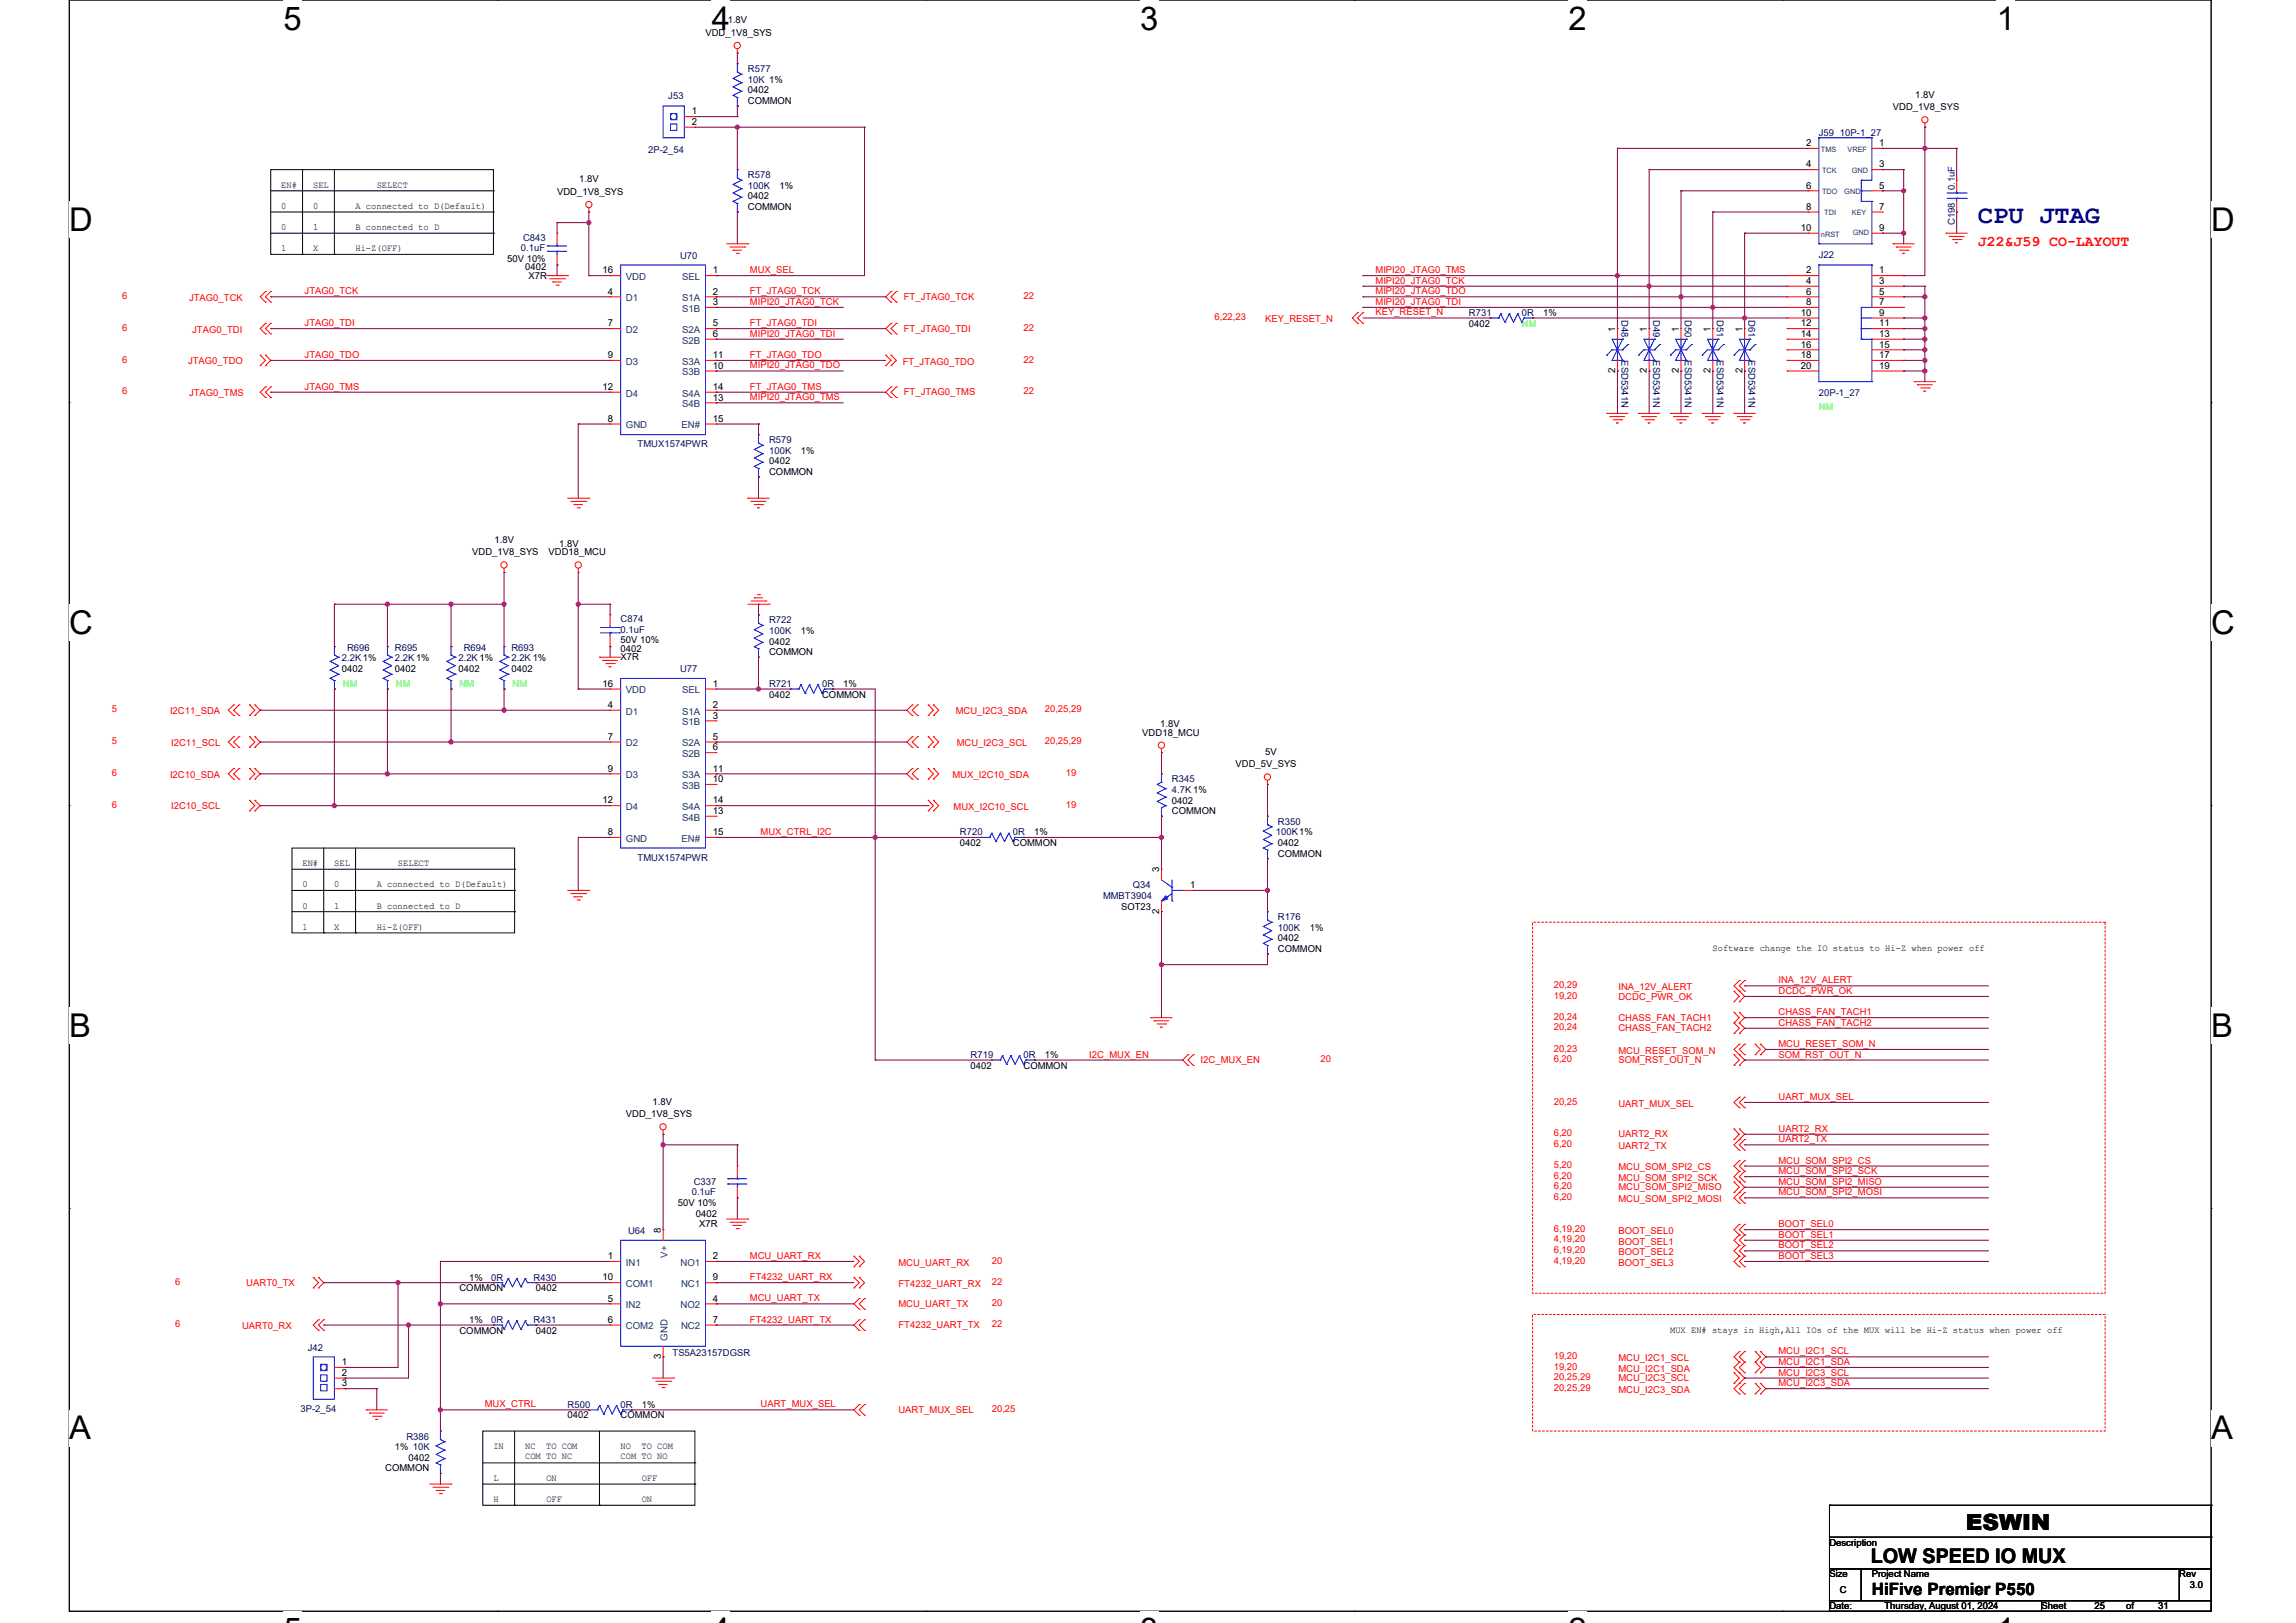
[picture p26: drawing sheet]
<svg xmlns="http://www.w3.org/2000/svg" width="297mm" height="210mm" viewBox="0 0 297 210" stroke-linecap="round" stroke-linejoin="round" font-family="sans-serif">
<defs><g id="words">
<g font-size="4.2">
<text x="36.7" y="3.8">5</text>
<text x="92.1" y="3.8">4</text>
<text x="147.5" y="3.8">3</text>
<text x="202.9" y="3.8">2</text>
<text x="258.3" y="3.8">1</text>
<text x="9" y="29.9">D</text>
<text x="286" y="29.9">D</text>
<text x="9" y="82">C</text>
<text x="286" y="82">C</text>
<text x="9" y="134.1">B</text>
<text x="286" y="134.1">B</text>
<text x="9" y="186.2">A</text>
<text x="286" y="186.2">A</text>
</g>
<text font-size="3.3" fill="#000080" x="255.9" y="28.8">CPU JTAG</text>
<text font-size="2.9" x="254.3" y="197.9">ESWIN</text>
<text font-size="2.6" x="242" y="202.3">LOW SPEED IO MUX</text>
<text font-size="2.2" x="242.1" y="206.4">HiFive Premier P550</text>
<text font-size="1.9" fill="#f00" x="255.9" y="31.8">J22&amp;J59 CO-LAYOUT</text>
<g font-size="1.2">
<text x="91.3" y="4.7">VDD_1V8_SYS</text>
<text x="94.1" y="3">1.8V</text>
<text x="89.5" y="14.8">1</text>
<text x="89.5" y="16.2">2</text>
<text x="96.7" y="12.1">0402</text>
<text x="96.7" y="13.4">COMMON</text>
<text x="244.9" y="14.3">VDD_1V8_SYS</text>
<text x="247.7" y="12.6">1.8V</text>
<text x="74.9" y="23.6">1.8V</text>
<text x="233.6" y="18.9">2</text>
<text x="233.6" y="21.7">4</text>
<text x="243.1" y="18.9">1</text>
<text x="243.1" y="21.7">3</text>
<text x="36.4" y="24.3">EN#</text>
<text x="36.4" y="29.8">0</text>
<text x="36.4" y="27">0</text>
<text x="40.5" y="29.8">1</text>
<text x="40.5" y="24.3">SEL</text>
<text x="40.5" y="27">0</text>
<text x="46" y="27">A connected to D(Default)</text>
<text x="46" y="29.8">B connected to D</text>
<text x="48.7" y="24.3">SELECT</text>
<text x="72.1" y="25.2">VDD_1V8_SYS</text>
<text x="96.7" y="25.8">0402</text>
<text x="96.7" y="27.2">COMMON</text>
<text x="100.9" y="24.4">1%</text>
<text x="232.9" y="29.9">10</text>
<text x="233.6" y="24.4">6</text>
<text x="233.6" y="27.1">8</text>
<text x="243.1" y="24.4">5</text>
<text x="243.1" y="27.1">7</text>
<text x="243.1" y="29.9">9</text>
<text x="36.4" y="32.5">1</text>
<text x="40.5" y="32.5">X</text>
<text x="46" y="32.5">Hi-Z(OFF)</text>
<text x="65.6" y="33.9">50V 10%</text>
<text x="67.9" y="35">0402</text>
<text x="77.9" y="35.4">16</text>
<text x="92.2" y="35.4">1</text>
<text x="233.6" y="35.4">2</text>
<text x="243.1" y="35.4">1</text>
<text x="68.4" y="36.1">X7R</text>
<text x="78.6" y="38.1">4</text>
<text x="92.2" y="38.1">2</text>
<text x="92.2" y="39.5">3</text>
<text x="199.6" y="40.9">1%</text>
<text x="232.9" y="40.9">10</text>
<text x="233.6" y="36.7">4</text>
<text x="233.6" y="38.1">6</text>
<text x="233.6" y="39.5">8</text>
<text x="243.1" y="36.7">3</text>
<text x="243.1" y="38.1">5</text>
<text x="243.1" y="39.5">7</text>
<text x="243.1" y="40.9">9</text>
<text x="78.6" y="42.2">7</text>
<text x="78.6" y="46.3">9</text>
<text x="92.2" y="42.2">5</text>
<text x="92.2" y="43.6">6</text>
<text x="92.2" y="47.7">10</text>
<text x="92.2" y="46.3">11</text>
<text x="190" y="42.2">0402</text>
<text x="208.9" y="42.9" transform="rotate(-90 208.9 42.9)">1</text>
<text x="213" y="42.9" transform="rotate(-90 213 42.9)">1</text>
<text x="217.2" y="42.9" transform="rotate(-90 217.2 42.9)">1</text>
<text x="221.3" y="42.9" transform="rotate(-90 221.3 42.9)">1</text>
<text x="225.4" y="42.9" transform="rotate(-90 225.4 42.9)">1</text>
<text x="232.9" y="42.2">12</text>
<text x="232.9" y="43.6">14</text>
<text x="232.9" y="45">16</text>
<text x="232.9" y="46.3">18</text>
<text x="232.9" y="47.7">20</text>
<text x="243.1" y="42.2">11</text>
<text x="243.1" y="43.6">13</text>
<text x="243.1" y="45">15</text>
<text x="243.1" y="46.3">17</text>
<text x="243.1" y="47.7">19</text>
<text x="77.9" y="50.5">12</text>
<text x="92.2" y="51.8">13</text>
<text x="92.2" y="50.5">14</text>
<text x="208.9" y="48.3" transform="rotate(-90 208.9 48.3)">2</text>
<text x="213" y="48.3" transform="rotate(-90 213 48.3)">2</text>
<text x="217.2" y="48.3" transform="rotate(-90 217.2 48.3)">2</text>
<text x="221.3" y="48.3" transform="rotate(-90 221.3 48.3)">2</text>
<text x="225.4" y="48.3" transform="rotate(-90 225.4 48.3)">2</text>
<text x="78.6" y="54.6">8</text>
<text x="92.2" y="54.6">15</text>
<text x="103.6" y="58.7">1%</text>
<text x="99.5" y="60.1">0402</text>
<text x="99.5" y="61.4">COMMON</text>
<text x="61.1" y="71.9">VDD_1V8_SYS</text>
<text x="64" y="70.2">1.8V</text>
<text x="71" y="71.9">VDD18_MCU</text>
<text x="72.3" y="70.8">1.8V</text>
<text x="80.3" y="83.3">50V 10%</text>
<text x="99.5" y="83.4">0402</text>
<text x="103.6" y="82">1%</text>
<text x="44.2" y="87">0402</text>
<text x="51.1" y="87">0402</text>
<text x="59.3" y="87">0402</text>
<text x="66.2" y="87">0402</text>
<text x="77.9" y="88.9">16</text>
<text x="80.3" y="84.4">0402</text>
<text x="80.3" y="85.4">X7R</text>
<text x="92.2" y="88.9">1</text>
<text x="99.5" y="84.8">COMMON</text>
<text x="109.1" y="88.9">1%</text>
<text x="78.6" y="91.6">4</text>
<text x="78.6" y="95.7">7</text>
<text x="92.2" y="91.6">2</text>
<text x="92.2" y="93">3</text>
<text x="92.2" y="95.7">5</text>
<text x="99.5" y="90.3">0402</text>
<text x="106.3" y="90.3">COMMON</text>
<text x="147.8" y="95.2">VDD18_MCU</text>
<text x="150.1" y="94.1">1.8V</text>
<text x="78.6" y="99.8">9</text>
<text x="92.2" y="97.1">6</text>
<text x="92.2" y="101.2">10</text>
<text x="92.2" y="99.8">11</text>
<text x="159.8" y="99.3">VDD_5V_SYS</text>
<text x="163.7" y="97.7">5V</text>
<text x="77.9" y="104">12</text>
<text x="92.2" y="105.3">13</text>
<text x="92.2" y="104">14</text>
<text x="151.6" y="104">0402</text>
<text x="151.6" y="105.3">COMMON</text>
<text x="39.1" y="112.1">EN#</text>
<text x="43.2" y="112.1">SEL</text>
<text x="51.5" y="112.1">SELECT</text>
<text x="78.6" y="108.1">8</text>
<text x="92.2" y="108.1">15</text>
<text x="124.2" y="109.5">0402</text>
<text x="131" y="109.5">COMMON</text>
<text x="133.8" y="108.1">1%</text>
<text x="150" y="112.9" transform="rotate(-90 150 112.9)">3</text>
<text x="165.3" y="109.5">0402</text>
<text x="165.3" y="110.8">COMMON</text>
<text x="39.1" y="117.6">0</text>
<text x="39.1" y="114.8">0</text>
<text x="43.2" y="114.8">0</text>
<text x="43.2" y="117.6">1</text>
<text x="48.7" y="114.8">A connected to D(Default)</text>
<text x="48.7" y="117.6">B connected to D</text>
<text x="145" y="117.7">SOT23</text>
<text x="150" y="118.3" transform="rotate(-90 150 118.3)">2</text>
<text x="153.9" y="114.9">1</text>
<text x="39.1" y="120.3">1</text>
<text x="43.2" y="120.3">X</text>
<text x="48.7" y="120.3">Hi-Z(OFF)</text>
<text x="165.3" y="121.8">0402</text>
<text x="165.3" y="123.2">COMMON</text>
<text x="169.4" y="120.4">1%</text>
<text x="221.5" y="123">Software change the IO status to Hi-Z when power off</text>
<text x="135.1" y="136.9">1%</text>
<text x="84.4" y="142.9">1.8V</text>
<text x="125.5" y="138.3">0402</text>
<text x="132.4" y="138.3">COMMON</text>
<text x="81" y="144.6">VDD_1V8_SYS</text>
<text x="85.5" y="159.5" transform="rotate(-90 85.5 159.5)">8</text>
<text x="87.7" y="156.1">50V 10%</text>
<text x="90" y="157.5">0402</text>
<text x="90.4" y="158.7">X7R</text>
<text x="59.4" y="167.1">COMMON</text>
<text x="60.7" y="165.7">1%</text>
<text x="69.3" y="167.1">0402</text>
<text x="77.9" y="165.7">10</text>
<text x="78.6" y="162.9">1</text>
<text x="92.2" y="162.9">2</text>
<text x="92.2" y="165.7">9</text>
<text x="59.4" y="172.6">COMMON</text>
<text x="60.7" y="171.2">1%</text>
<text x="69.3" y="172.6">0402</text>
<text x="78.6" y="168.4">5</text>
<text x="78.6" y="171.2">6</text>
<text x="92.2" y="168.4">4</text>
<text x="92.2" y="171.2">7</text>
<text x="216" y="172.4">MUX EN# stays in High,All IOs of the MUX will be Hi-Z status when power off</text>
<text x="44.2" y="176.6">1</text>
<text x="44.2" y="178">2</text>
<text x="44.2" y="179.4">3</text>
<text x="85.5" y="175.9" transform="rotate(-90 85.5 175.9)">3</text>
<text x="73.4" y="183.5">0402</text>
<text x="80.3" y="183.5">COMMON</text>
<text x="83" y="182.1">1%</text>
<text x="49.8" y="190.4">COMMON</text>
<text x="51.1" y="187.6">1% 10K</text>
<text x="52.8" y="189">0402</text>
<text x="63.8" y="187.5">IN</text>
<text x="63.8" y="191.6">L</text>
<text x="67.9" y="187.5">NC</text>
<text x="67.9" y="188.7">COM TO NC</text>
<text x="70.6" y="187.5">TO COM</text>
<text x="70.7" y="191.6">ON</text>
<text x="80.3" y="187.5">NO</text>
<text x="80.3" y="188.7">COM TO NO</text>
<text x="83" y="187.5">TO COM</text>
<text x="83" y="191.6">OFF</text>
<text x="63.8" y="194.4">H</text>
<text x="70.7" y="194.4">OFF</text>
<text x="83" y="194.4">ON</text>
<text x="236.6" y="200">Description</text>
<text x="236.6" y="204.1">Size</text>
<text x="236.6" y="208.2">Date:</text>
<text x="238" y="206.2">C</text>
<text x="242.1" y="204.1">Project Name</text>
<text x="243.8" y="208.2">Thursday, August 01, 2024</text>
<text x="264.1" y="208.2">Sheet</text>
<text x="270.9" y="208.2">25</text>
<text x="275" y="208.2">of</text>
<text x="279.2" y="208.2">31</text>
<text x="281.9" y="204.1">Rev</text>
<text x="283.3" y="205.5">3.0</text>
</g>
<g font-size="1.2" fill="#000080">
<text x="96.7" y="9.3">R577</text>
<text x="96.7" y="10.7">10K 1%</text>
<text x="86.5" y="12.8">J53</text>
<text x="235.3" y="17.6">J59</text>
<text x="238" y="17.6">10P-1_27</text>
<text x="83.8" y="19.8">2P-2_54</text>
<text x="96.7" y="23.1">R578</text>
<text x="96.7" y="24.4">100K</text>
<text x="252.9" y="29.1" transform="rotate(-90 252.9 29.1)">C198</text>
<text x="252.9" y="24.6" transform="rotate(-90 252.9 24.6)">0.1uF</text>
<text x="67.4" y="32.5">0.1uF</text>
<text x="67.7" y="31.1">C843</text>
<text x="88" y="33.5">U70</text>
<text x="235.3" y="33.3">J22</text>
<text x="190" y="40.9">R731</text>
<text x="196.9" y="40.9">0R</text>
<text x="209.7" y="41.4" transform="rotate(90 209.7 41.4)">D48</text>
<text x="213.8" y="41.4" transform="rotate(90 213.8 41.4)">D49</text>
<text x="218" y="41.4" transform="rotate(90 218 41.4)">D50</text>
<text x="222.1" y="41.4" transform="rotate(90 222.1 41.4)">D51</text>
<text x="226.2" y="41.4" transform="rotate(90 226.2 41.4)">D61</text>
<text x="209.7" y="46.6" transform="rotate(90 209.7 46.6)">ESD5341N</text>
<text x="213.8" y="46.6" transform="rotate(90 213.8 46.6)">ESD5341N</text>
<text x="218" y="46.6" transform="rotate(90 218 46.6)">ESD5341N</text>
<text x="222.1" y="46.6" transform="rotate(90 222.1 46.6)">ESD5341N</text>
<text x="226.2" y="46.6" transform="rotate(90 226.2 46.6)">ESD5341N</text>
<text x="235.3" y="51.3">20P-1_27</text>
<text x="82.5" y="57.9">TMUX1574PWR</text>
<text x="99.5" y="57.3">R579</text>
<text x="99.5" y="58.7">100K</text>
<text x="80.3" y="80.5">C874</text>
<text x="80.3" y="81.9">0.1uF</text>
<text x="99.5" y="80.7">R722</text>
<text x="99.5" y="82">100K</text>
<text x="44.2" y="85.6">2.2K 1%</text>
<text x="44.9" y="84.2">R696</text>
<text x="51.1" y="84.2">R695</text>
<text x="51.1" y="85.6">2.2K 1%</text>
<text x="59.3" y="85.6">2.2K 1%</text>
<text x="60" y="84.2">R694</text>
<text x="66.2" y="84.2">R693</text>
<text x="66.2" y="85.6">2.2K 1%</text>
<text x="88" y="87">U77</text>
<text x="99.5" y="88.9">R721</text>
<text x="106.3" y="88.9">0R</text>
<text x="151.6" y="101.2">R345</text>
<text x="151.6" y="102.6">4.7K 1%</text>
<text x="165.3" y="106.7">R350</text>
<text x="82.5" y="111.4">TMUX1574PWR</text>
<text x="124.2" y="108.1">R720</text>
<text x="131" y="108.1">0R</text>
<text x="165" y="108.1">100K1%</text>
<text x="142.7" y="116.3">MMBT3904</text>
<text x="146.5" y="114.9">Q34</text>
<text x="165.3" y="119.1">R176</text>
<text x="165.3" y="120.4">100K</text>
<text x="125.5" y="136.9">R719</text>
<text x="132.4" y="136.9">0R</text>
<text x="89.5" y="154.6">0.1uF</text>
<text x="89.7" y="153.4">C337</text>
<text x="81.2" y="159.7">U64</text>
<text x="63.5" y="165.7">0R</text>
<text x="69" y="165.7">R430</text>
<text x="63.5" y="171.2">0R</text>
<text x="69" y="171.2">R431</text>
<text x="39.8" y="174.7">J42</text>
<text x="87" y="175.4">TS5A23157DGSR</text>
<text x="38.9" y="182.7">3P-2_54</text>
<text x="73.4" y="182.1">R500</text>
<text x="80.3" y="182.1">0R</text>
<text x="52.6" y="186.3">R386</text>
</g>
<g font-size="1.2" fill="#f00">
<text x="97" y="35.3">MUX_SEL</text>
<text x="177.9" y="35.3">MIPI20_JTAG0_TMS</text>
<text x="15.8" y="38.7">6</text>
<text x="24.5" y="39">JTAG0_TCK</text>
<text x="39.4" y="38.1">JTAG0_TCK</text>
<text x="97" y="38.1">FT_JTAG0_TCK</text>
<text x="97" y="39.4">MIPI20_JTAG0_TCK</text>
<text x="116.9" y="38.8">FT_JTAG0_TCK</text>
<text x="132.4" y="38.7">22</text>
<text x="157.1" y="41.4">6,22,23</text>
<text x="163.7" y="41.7">KEY_RESET_N</text>
<text x="177.9" y="36.7">MIPI20_JTAG0_TCK</text>
<text x="177.9" y="38.1">MIPI20_JTAG0_TDO</text>
<text x="177.9" y="39.4">MIPI20_JTAG0_TDI</text>
<text x="177.9" y="40.8">KEY_RESET_N</text>
<text x="15.8" y="42.8">6</text>
<text x="15.8" y="46.9">6</text>
<text x="24.3" y="47.1">JTAG0_TDO</text>
<text x="24.9" y="43.1">JTAG0_TDI</text>
<text x="39.4" y="42.2">JTAG0_TDI</text>
<text x="39.4" y="46.3">JTAG0_TDO</text>
<text x="97" y="42.2">FT_JTAG0_TDI</text>
<text x="97" y="43.6">MIPI20_JTAG0_TDI</text>
<text x="97" y="46.3">FT_JTAG0_TDO</text>
<text x="97" y="47.7">MIPI20_JTAG0_TDO</text>
<text x="116.8" y="47.2">FT_JTAG0_TDO</text>
<text x="116.9" y="42.9">FT_JTAG0_TDI</text>
<text x="132.4" y="42.8">22</text>
<text x="132.4" y="46.9">22</text>
<text x="15.8" y="51">6</text>
<text x="24.5" y="51.3">JTAG0_TMS</text>
<text x="39.4" y="50.4">JTAG0_TMS</text>
<text x="97" y="50.4">FT_JTAG0_TMS</text>
<text x="97" y="51.8">MIPI20_JTAG0_TMS</text>
<text x="116.9" y="51.2">FT_JTAG0_TMS</text>
<text x="132.4" y="51">22</text>
<text x="14.4" y="92.2">5</text>
<text x="22" y="92.4">I2C11_SDA</text>
<text x="123.6" y="92.4">MCU_I2C3_SDA</text>
<text x="135.1" y="92.2">20,25,29</text>
<text x="14.4" y="96.3">5</text>
<text x="14.4" y="100.4">6</text>
<text x="22" y="100.7">I2C10_SDA</text>
<text x="22.1" y="96.6">I2C11_SCL</text>
<text x="123.2" y="100.7">MUX_I2C10_SDA</text>
<text x="123.8" y="96.6">MCU_I2C3_SCL</text>
<text x="135.1" y="96.3">20,25,29</text>
<text x="137.9" y="100.4">19</text>
<text x="14.4" y="104.5">6</text>
<text x="22.1" y="104.7">I2C10_SCL</text>
<text x="123.4" y="104.8">MUX_I2C10_SCL</text>
<text x="137.9" y="104.5">19</text>
<text x="98.4" y="108">MUX_CTRL_I2C</text>
<text x="201" y="132">20,24</text>
<text x="201" y="127.8">20,29</text>
<text x="201" y="129.2">19,20</text>
<text x="209.3" y="128.1">INA_12V_ALERT</text>
<text x="209.3" y="129.3">DCDC_PWR_OK</text>
<text x="230.1" y="131.3">CHASS_FAN_TACH1</text>
<text x="230.1" y="127.2">INA_12V_ALERT</text>
<text x="230.1" y="128.6">DCDC_PWR_OK</text>
<text x="140.9" y="136.8">I2C_MUX_EN</text>
<text x="155.3" y="137.6">I2C_MUX_EN</text>
<text x="170.8" y="137.4">20</text>
<text x="201" y="136.1">20,23</text>
<text x="201" y="137.4">6,20</text>
<text x="201" y="133.3">20,24</text>
<text x="209.3" y="136.3">MCU_RESET_SOM_N</text>
<text x="209.3" y="137.6">SOM_RST_OUT_N</text>
<text x="209.3" y="132.1">CHASS_FAN_TACH1</text>
<text x="209.3" y="133.5">CHASS_FAN_TACH2</text>
<text x="230.1" y="135.5">MCU_RESET_SOM_N</text>
<text x="230.1" y="136.8">SOM_RST_OUT_N</text>
<text x="230.1" y="132.7">CHASS_FAN_TACH2</text>
<text x="201" y="142.9">20,25</text>
<text x="209.3" y="143.2">UART_MUX_SEL</text>
<text x="230.1" y="142.3">UART_MUX_SEL</text>
<text x="201" y="147">6,20</text>
<text x="201" y="148.4">6,20</text>
<text x="209.3" y="147.2">UART2_RX</text>
<text x="209.3" y="148.7">UART2_TX</text>
<text x="230.1" y="146.4">UART2_RX</text>
<text x="230.1" y="147.8">UART2_TX</text>
<text x="201" y="151.2">5,20</text>
<text x="201" y="152.5">6,20</text>
<text x="201" y="153.9">6,20</text>
<text x="201" y="155.3">6,20</text>
<text x="209.3" y="151.4">MCU_SOM_SPI2_CS</text>
<text x="209.3" y="152.8">MCU_SOM_SPI2_SCK</text>
<text x="209.3" y="154">MCU_SOM_SPI2_MISO</text>
<text x="209.3" y="155.5">MCU_SOM_SPI2_MOSI</text>
<text x="230.1" y="150.5">MCU_SOM_SPI2_CS</text>
<text x="230.1" y="151.9">MCU_SOM_SPI2_SCK</text>
<text x="230.1" y="153.3">MCU_SOM_SPI2_MISO</text>
<text x="230.1" y="154.7">MCU_SOM_SPI2_MOSI</text>
<text x="201" y="159.4">6,19,20</text>
<text x="201" y="160.7">4,19,20</text>
<text x="209.3" y="159.7">BOOT_SEL0</text>
<text x="209.3" y="161">BOOT_SEL1</text>
<text x="230.1" y="158.8">BOOT_SEL0</text>
<text x="230.1" y="160.1">BOOT_SEL1</text>
<text x="230.1" y="161.5">BOOT_SEL2</text>
<text x="22.7" y="166.2">6</text>
<text x="31.9" y="166.4">UART0_TX</text>
<text x="97" y="162.9">MCU_UART_RX</text>
<text x="97" y="165.6">FT4232_UART_RX</text>
<text x="116.2" y="163.8">MCU_UART_RX</text>
<text x="116.2" y="166.5">FT4232_UART_RX</text>
<text x="128.3" y="163.5">20</text>
<text x="128.3" y="166.2">22</text>
<text x="201" y="162.1">6,19,20</text>
<text x="201" y="163.5">4,19,20</text>
<text x="209.3" y="162.4">BOOT_SEL2</text>
<text x="209.3" y="163.8">BOOT_SEL3</text>
<text x="230.1" y="162.9">BOOT_SEL3</text>
<text x="22.7" y="171.7">6</text>
<text x="31.3" y="172">UART0_RX</text>
<text x="97" y="168.4">MCU_UART_TX</text>
<text x="97" y="171.1">FT4232_UART_TX</text>
<text x="116.2" y="169.1">MCU_UART_TX</text>
<text x="116.2" y="171.9">FT4232_UART_TX</text>
<text x="128.3" y="169">20</text>
<text x="128.3" y="171.7">22</text>
<text x="201" y="175.8">19,20</text>
<text x="201" y="177.2">19,20</text>
<text x="201" y="178.6">20,25,29</text>
<text x="201" y="180">20,25,29</text>
<text x="209.3" y="176.1">MCU_I2C1_SCL</text>
<text x="209.3" y="177.5">MCU_I2C1_SDA</text>
<text x="209.3" y="178.7">MCU_I2C3_SCL</text>
<text x="230.1" y="175.2">MCU_I2C1_SCL</text>
<text x="230.1" y="176.6">MCU_I2C1_SDA</text>
<text x="230.1" y="178">MCU_I2C3_SCL</text>
<text x="230.1" y="179.4">MCU_I2C3_SDA</text>
<text x="62.7" y="182.1">MUX_CTRL</text>
<text x="98.4" y="182.1">UART_MUX_SEL</text>
<text x="116.2" y="182.8">UART_MUX_SEL</text>
<text x="128.3" y="182.7">20,25</text>
<text x="209.3" y="180.2">MCU_I2C3_SDA</text>
</g>
<g font-size="1.2" fill="#004080">
<text x="81" y="39">D1</text>
<text x="81" y="36.2">VDD</text>
<text x="88.2" y="36.2">SEL</text>
<text x="88.2" y="39">S1A</text>
<text x="88.2" y="40.3">S1B</text>
<text x="81" y="43.1">D2</text>
<text x="81" y="47.2">D3</text>
<text x="88.2" y="43.1">S2A</text>
<text x="88.2" y="44.4">S2B</text>
<text x="88.2" y="47.2">S3A</text>
<text x="81" y="51.3">D4</text>
<text x="88.2" y="48.6">S3B</text>
<text x="88.2" y="52.7">S4B</text>
<text x="88.2" y="51.3">S4A</text>
<text x="81" y="55.4">GND</text>
<text x="88.2" y="55.4">EN#</text>
<text x="81" y="89.7">VDD</text>
<text x="88.2" y="89.7">SEL</text>
<text x="81" y="92.5">D1</text>
<text x="88.2" y="92.5">S1A</text>
<text x="88.2" y="93.8">S1B</text>
<text x="81" y="96.6">D2</text>
<text x="81" y="100.7">D3</text>
<text x="88.2" y="96.6">S2A</text>
<text x="88.2" y="97.9">S2B</text>
<text x="88.2" y="100.7">S3A</text>
<text x="81" y="104.8">D4</text>
<text x="88.2" y="102.1">S3B</text>
<text x="88.2" y="106.2">S4B</text>
<text x="88.2" y="104.8">S4A</text>
<text x="81" y="108.9">GND</text>
<text x="88.2" y="108.9">EN#</text>
<text x="81" y="163.8">IN1</text>
<text x="81" y="166.5">COM1</text>
<text x="86.3" y="162.7" transform="rotate(-90 86.3 162.7)">V+</text>
<text x="88" y="163.8">NO1</text>
<text x="88.1" y="166.5">NC1</text>
<text x="81" y="169.3">IN2</text>
<text x="81" y="172">COM2</text>
<text x="86.3" y="173.5" transform="rotate(-90 86.3 173.5)">GND</text>
<text x="88" y="169.3">NO2</text>
<text x="88.1" y="172">NC2</text>
</g>
<g font-size="1.2" fill="#0f0">
<text x="196.9" y="42.2">NM</text>
<text x="235.3" y="53.1">NM</text>
<text x="44.4" y="88.9">NM</text>
<text x="51.2" y="88.9">NM</text>
<text x="59.4" y="88.9">NM</text>
<text x="66.3" y="88.9">NM</text>
</g>
<g font-size="1" fill="#004080">
<text x="235.6" y="19.6">TMS</text>
<text x="235.7" y="22.4">TCK</text>
<text x="239" y="19.6">VREF</text>
<text x="239.5" y="22.4">GND</text>
<text x="235.7" y="25.1">TDO</text>
<text x="236" y="27.9">TDI</text>
<text x="238.6" y="25.1">GND</text>
<text x="239.5" y="27.9">KEY</text>
<text x="235.6" y="30.6">nRST</text>
<text x="239.7" y="30.5">GND</text>
</g>
</g></defs>
<path d="M9 0h277v208.5h-277z" fill="none" stroke="#000" stroke-width=".13"/>
<g fill="#fff">
<path d="M36.7 0h2.3v4.7h-2.3z"/>
<path d="M36.7 208.5h2.3v1.5h-2.3z"/>
</g>
<path d="M64.4 0h.1M64.4 208.5h.1" fill="none" stroke="#000" stroke-width=".13"/>
<g fill="#fff">
<path d="M92.1 0h2.3v4.7h-2.3z"/>
<path d="M92.1 208.5h2.3v1.5h-2.3z"/>
</g>
<path d="M119.8 0h.1M119.8 208.5h.1" fill="none" stroke="#000" stroke-width=".13"/>
<g fill="#fff">
<path d="M147.5 0h2.3v4.7h-2.3z"/>
<path d="M147.5 208.5h2.3v1.5h-2.3z"/>
</g>
<path d="M175.2 0h.1M175.2 208.5h.1" fill="none" stroke="#000" stroke-width=".13"/>
<g fill="#fff">
<path d="M202.9 0h2.3v4.7h-2.3z"/>
<path d="M202.9 208.5h2.3v1.5h-2.3z"/>
</g>
<path d="M230.6 0h.1M230.6 208.5h.1" fill="none" stroke="#000" stroke-width=".13"/>
<g fill="#fff">
<path d="M258.3 0h2.4v4.7h-2.4z"/>
<path d="M258.3 208.5h2.4v1.5h-2.4z"/>
<path d="M9 26.1h3v4.7h-3z"/>
<path d="M286 26.1h3.1v4.7h-3.1z"/>
<path d="M9 78.2h3v4.7h-3z"/>
<path d="M286 78.2h3.1v4.7h-3.1z"/>
</g>
<path d="M9 52.1h.1M286 52.1h.1" fill="none" stroke="#000" stroke-width=".13"/>
<g fill="#fff">
<path d="M9 130.3h2.8v4.7h-2.8z"/>
<path d="M286 130.3h2.9v4.7h-2.9z"/>
</g>
<path d="M9 104.2h.1M286 104.2h.1" fill="none" stroke="#000" stroke-width=".13"/>
<g fill="#fff">
<path d="M9 182.4h2.8v4.7h-2.8z"/>
<path d="M286 182.4h2.9v4.7h-2.9z"/>
</g>
<g fill="none" stroke="#000" stroke-width=".13">
<path d="M35 21.9h28.8v11h-28.8zM35 24.7h28.8M35 27.4h28.8M35 30.2h28.8M39.1 32.9h.1M39.1 21.9v11M43.3 32.9h.1M43.3 21.9v11M63.8 24.7h.1M63.8 27.4h.1M63.8 30.2h.1M37.8 109.7h28.8v11h-28.8z"/>
<path d="M37.8 112.5h28.8M37.8 115.2h28.8M37.8 118h28.8M41.9 109.7v11M46 109.7v11M66.6 112.5h.1M66.6 115.2h.1M66.6 118h.1M41.9 120.7h.1M46 120.7h.1M9 156.4h.1M286 156.4h.1"/>
<path d="M62.5 185.2h27.4v9.6h-27.4zM62.5 189.3h27.4M62.5 192h27.4M66.6 194.8h.1M66.6 185.2v9.6M77.5 194.8h.1M77.5 185.2v9.6M89.9 189.3h.1M89.9 192h.1M236.7 198.9h49.3v4.1h-49.3zM236.7 194.8h.1M236.7 194.8v4.1"/>
<path d="M236.7 194.8h49.3M286 194.8h.1M286 198.9h.1M286 194.8v4.1M236.7 203h4.1v4.1h-4.1zM236.7 207.1h27.4v1.4h-27.4zM240.8 203h41.1v4.1h-41.1zM264.1 207.1h21.9v1.4h-21.9zM281.9 203h4.1v4.1h-4.1z"/>
</g>
<path d="M198.2 119.3h74.1v48h-74.1zM198.2 170.1h74.1v15.1h-74.1z" fill="none" stroke="#f00" stroke-width=".13" stroke-dasharray=".3 .3"/>
<g fill="none" stroke="#f00" stroke-width=".13">
<path d="M88.5 15.1h1.4M88.5 16.5h1.4M89.9 15.1h.1M89.9 16.5h.1M95.4 6.9h.1M95.4 8.2h.1M95.4 13.7h.1M95.4 6.3v.6M233.9 19.2h.1M233.9 19.2h1.4M242.1 19.2h1.4M243.5 19.2h.1"/>
<path d="M249 16.5h.1M249 15.9v.6M34.3 39.1h.1M34.3 37.7h.1M34.3 37.7l-.6 .7 .6 .7M35 39.1h.1M35 37.7h.1M35 37.7l-.7 .7 .7 .7M70.7 35.7h2.7M71.1 36.1h1.9M71.5 36.5h.1M71.5 36.5h1.1"/>
<path d="M71.9 36.9h.3M72.1 30.2h.1M72.1 34.3h.1M72.1 30.2v1.3M72.1 32.9v1.4M72.2 36.9h.1M73 36.1h.1M73.4 35.7h.1M76.2 27.4h.1M76.2 26.9v.5M78.9 38.4h.1M78.9 35.7h.1"/>
<path d="M78.9 35.7h1.4M78.9 38.4h1.4M91.3 35.7h1.3M91.3 38.4h1.3M91.3 39.8h1.3M92.6 35.7h.1M92.6 38.4h.1M92.6 39.8h.1M94 31.5h2.7M94.4 32h1.9M94.8 32.4h.1M94.8 32.4h1.1"/>
<path d="M95.2 32.8h.3M95.4 21.9h.1M95.4 27.4h.1M95.5 32.8h.1M96.3 32h.1M96.7 31.5h.1M115.3 37.7h.1M115.3 39.1h.1M115.3 37.7l-.7 .7 .7 .7M116 39.1h.1M116 37.7h.1M116 37.7l-.7 .7 .7 .7"/>
<path d="M231.2 35.7h.1M231.2 37h.1M231.2 38.4h.1M231.2 39.8h.1M231.2 35.7h4.1M231.2 38.4h4.1M231.2 39.8h4.1M231.2 37h4.1M233.9 30.2h.1M233.9 21.9h.1M233.9 24.7h.1M233.9 27.4h.1"/>
<path d="M233.9 30.2h1.4M233.9 21.9h1.4M233.9 24.7h1.4M233.9 27.4h1.4M242.1 35.7h4.2M242.1 30.2h1.4M242.1 38.4h4.2M242.1 39.8h4.2M242.1 21.9h1.4M242.1 24.7h1.4M242.1 27.4h1.4M242.1 37h4.2"/>
<path d="M243.5 21.9h.1M243.5 24.7h.1M243.5 27.4h.1M243.5 30.2h.1M244.9 31.5h.1M244.9 31.5h2.7M245.3 32h.1M245.3 32h1.9M245.7 32.4h1.1M246.1 32.8h.1M246.1 32.8h.3M246.3 35.7h.1"/>
<path d="M246.3 37h.1M246.3 38.4h.1M246.3 39.8h.1M246.8 32.4h.1M251.7 30.2h.1M251.7 30.2h2.8M252.1 30.6h.1M252.1 30.6h2M252.6 31h1.1M253 31.4h.1M253 31.4h.2M253.1 23.3h.1"/>
<path d="M253.1 27.4h.1M253.1 23.3v1.4M253.1 26.1v1.3M253.7 31h.1M33.7 47.3h.1M33.7 46h.1M33.7 46l.6 .6-.6 .7M34.3 43.2h.1M34.3 41.8h.1M34.3 46h.1M34.3 47.3h.1M34.3 51.4h.1"/>
<path d="M34.3 50.1h.1M34.3 41.8l-.6 .7 .6 .7M34.3 46l.7 .6-.7 .7M34.3 50.1l-.6 .6 .6 .7M35 43.2h.1M35 41.8h.1M35 51.4h.1M35 50.1h.1M35 41.8l-.7 .7 .7 .7M35 50.1l-.7 .6 .7 .7M78.9 42.5h.1M78.9 54.9h.1"/>
<path d="M78.9 46.6h.1M78.9 50.7h.1M78.9 42.5h1.4M78.9 54.9h1.4M78.9 46.6h1.4M78.9 50.7h1.4M91.3 42.5h1.3M91.3 43.9h1.3M91.3 54.9h1.3M91.3 46.6h1.3M91.3 48h1.3M91.3 50.7h1.3"/>
<path d="M91.3 52.1h1.3M92.6 42.5h.1M92.6 43.9h.1M92.6 48h.1M92.6 46.6h.1M92.6 52.1h.1M92.6 50.7h.1M92.6 54.9h.1M98.1 56.2h.1M114.6 47.3h.1M114.6 46h.1M114.6 46l.7 .6-.7 .7"/>
<path d="M115.3 41.8h.1M115.3 43.2h.1M115.3 50.1h.1M115.3 51.4h.1M115.3 47.3h.1M115.3 46h.1M115.3 41.8l-.7 .7 .7 .7M115.3 50.1l-.7 .6 .7 .7M115.3 46l.7 .6-.7 .7M116 43.2h.1M116 41.8h.1M116 51.4h.1"/>
<path d="M116 50.1h.1M116 41.8l-.7 .7 .7 .7M116 50.1l-.7 .6 .7 .7M175.6 41.8h.1M175.6 40.5h.1M175.6 40.5l-.7 .6 .7 .7M176.3 41.8h.1M176.3 40.5h.1M176.3 40.5l-.7 .6 .7 .7M192.8 41.1h.1M198.2 41.1h.1M207.8 53.5h.1"/>
<path d="M207.8 53.5h2.8M208.3 53.9h.1M208.3 53.9h1.9M208.7 54.3h1.1M209.1 54.7h.1M209.1 54.7h.3M209.2 42.5h.1M209.2 48h.1M209.2 42.5v1.4M209.2 46.6v1.4M209.8 54.3h.1M212 53.5h.1"/>
<path d="M212 53.5h2.7M212.4 53.9h.1M212.4 53.9h1.9M212.8 54.3h1.1M213.2 54.7h.1M213.2 54.7h.3M213.3 42.5h.1M213.3 48h.1M213.3 42.5v1.4M213.3 46.6v1.4M213.9 54.3h.1M216.1 53.5h.1"/>
<path d="M216.1 53.5h2.7M216.5 53.9h.1M216.5 53.9h1.9M216.9 54.3h1.1M217.3 54.7h.1M217.3 54.7h.3M217.4 42.5h.1M217.4 48h.1M217.4 42.5v1.4M217.4 46.6v1.4M218 54.3h.1M220.2 53.5h.1"/>
<path d="M220.2 53.5h2.7M220.6 53.9h.1M220.6 53.9h1.9M221 54.3h1.1M221.4 54.7h.1M221.4 54.7h.3M221.6 42.5h.1M221.6 48h.1M221.6 42.5v1.4M221.6 46.6v1.4M222.1 54.3h.1M224.3 53.5h.1"/>
<path d="M224.3 53.5h2.7M224.7 53.9h.1M224.7 53.9h1.9M225.1 54.3h1.1M225.5 54.7h.1M225.5 54.7h.3M225.7 42.5h.1M225.7 48h.1M225.7 42.5v1.4M225.7 46.6v1.4M226.2 54.3h.1M231.2 41.1h.1"/>
<path d="M231.2 42.5h.1M231.2 43.9h.1M231.2 45.3h.1M231.2 46.6h.1M231.2 48h.1M231.2 42.5h4.1M231.2 43.9h4.1M231.2 46.6h4.1M231.2 48h4.1M231.2 41.1h4.1M231.2 45.3h4.1M242.1 42.5h4.2"/>
<path d="M242.1 43.9h4.2M242.1 46.6h4.2M242.1 48h4.2M242.1 41.1h4.2M242.1 45.3h4.2M246.3 42.5h.1M246.3 43.9h.1M246.3 45.3h.1M246.3 46.6h.1M246.3 48h.1M246.3 41.1h.1M247.6 49.4h.1"/>
<path d="M247.6 49.4h2.8M248 49.8h.1M248 49.8h2M248.4 50.2h1.1M248.9 50.6h.1M248.9 50.6h.2M249.5 50.2h.1M65.2 74.1h.1M65.2 73.5v.6M73.4 64.5h2.8M73.8 64.9h2M74.3 65.3h.1"/>
<path d="M74.3 65.3h1.1M74.7 65.7h.2M74.8 74.1h.1M74.8 73.5v.6M74.9 65.7h.1M75.8 64.9h.1M76.2 64.5h.1M78.9 79.6h.1M78.9 79.6v1.3M96.7 64.5h.1M96.7 64.5h2.8M96.7 78.2h2.8"/>
<path d="M97.2 64.9h.1M97.2 64.9h1.9M97.2 77.8h1.9M97.6 77.4h.1M97.6 65.3h1.1M97.6 77.4h1.1M98 65.7h.1M98 65.7h.3M98 77h.3M98.1 61.7h.1M98.1 79.6h.1M98.3 77h.1"/>
<path d="M98.7 65.3h.1M99.1 77.8h.1M99.5 78.2h.1M30.2 96.7h.1M30.2 95.3h.1M30.2 92.6h.1M30.2 91.2h.1M30.2 99.4h.1M30.2 91.2l-.7 .7 .7 .7M30.2 99.4l-.7 .7 .7 .7M30.2 95.3l-.7 .7 .7 .7M30.9 96.7h.1"/>
<path d="M30.9 95.3h.1M30.9 92.6h.1M30.9 91.2h.1M30.9 99.4h.1M30.9 95.3l-.7 .7 .7 .7M30.9 91.2l-.7 .7 .7 .7M30.9 99.4l-.7 .7 .7 .7M32.3 96.7h.1M32.3 95.3h.1M32.3 92.6h.1M32.3 91.2h.1M32.3 99.4h.1"/>
<path d="M32.3 95.3l.7 .7-.7 .7M32.3 91.2l.7 .7-.7 .7M32.3 99.4l.7 .7-.7 .7M33 95.3h.1M33 96.7h.1M33 91.2h.1M33 92.6h.1M33 99.4h.1M33 95.3l.7 .7-.7 .7M33 91.2l.7 .7-.7 .7M33 99.4l.7 .7-.7 .7M43.3 89.2h.1"/>
<path d="M43.3 83.7h.1M50.1 89.2h.1M50.1 83.7h.1M58.3 89.2h.1M58.3 83.7h.1M65.2 89.2h.1M65.2 83.7h.1M77.5 85h.1M77.5 85h2.8M78 85.4h.1M78 85.4h1.9M78.4 85.9h1.1"/>
<path d="M78.8 86.3h.1M78.8 86.3h.3M78.9 91.9h.1M78.9 96h.1M78.9 89.2h.1M78.9 83.7h.1M78.9 89.2h1.4M78.9 91.9h1.4M78.9 96h1.4M78.9 82.3v1.4M79.5 85.9h.1M91.3 89.2h1.3"/>
<path d="M91.3 91.9h1.3M91.3 93.3h1.3M91.3 96h1.3M91.3 97.4h1.3M92.6 89.2h.1M92.6 91.9h.1M92.6 93.3h.1M92.6 96h.1M92.6 97.4h.1M98.1 85h.1M102.2 89.2h.1M107.7 89.2h.1"/>
<path d="M118 91.2h.1M118 92.6h.1M118 95.3h.1M118 96.7h.1M118 99.4h.1M118 91.2l-.7 .7 .7 .7M118 95.3l-.7 .7 .7 .7M118 99.4l-.7 .7 .7 .7M118.7 92.6h.1M118.7 91.2h.1M118.7 96.7h.1M118.7 95.3h.1"/>
<path d="M118.7 99.4h.1M118.7 91.2l-.7 .7 .7 .7M118.7 95.3l-.7 .7 .7 .7M118.7 99.4l-.7 .7 .7 .7M120.1 92.6h.1M120.1 91.2h.1M120.1 96.7h.1M120.1 95.3h.1M120.1 99.4h.1M120.1 91.2l.6 .7-.6 .7M120.1 95.3l.6 .7-.6 .7M120.1 99.4l.6 .7-.6 .7"/>
<path d="M120.7 92.6h.1M120.7 91.2h.1M120.7 96.7h.1M120.7 95.3h.1M120.7 99.4h.1M120.7 95.3l.7 .7-.7 .7M120.7 91.2l.7 .7-.7 .7M120.7 99.4l.7 .7-.7 .7M150.2 97.4h.1M150.2 96.8v.6M30.2 100.8h.1M30.9 100.8h.1"/>
<path d="M32.3 100.8h.1M32.3 104.9h.1M32.3 103.6h.1M32.3 103.6l.7 .6-.7 .7M33 100.8h.1M33 103.6h.1M33 104.9h.1M33 103.6l.7 .6-.7 .7M73.4 115.2h2.8M73.8 115.6h2M74.3 116h.1M74.3 116h1.1"/>
<path d="M74.7 116.4h.2M74.9 116.4h.1M75.8 115.6h.1M76.2 115.2h.1M78.9 108.4h.1M78.9 100.1h.1M78.9 104.2h.1M78.9 108.4h1.4M78.9 100.1h1.4M78.9 104.2h1.4M91.3 108.4h1.3M91.3 100.1h1.3"/>
<path d="M91.3 101.5h1.3M91.3 104.2h1.3M91.3 105.6h1.3M92.6 101.5h.1M92.6 100.1h.1M92.6 105.6h.1M92.6 104.2h.1M92.6 108.4h.1M118 100.8h.1M118.7 100.8h.1M120.1 104.9h.1M120.1 103.6h.1"/>
<path d="M120.1 100.8h.1M120.1 103.6l.6 .6-.6 .7M120.7 104.9h.1M120.7 103.6h.1M120.7 100.8h.1M120.7 103.6l.7 .6-.7 .7M126.9 108.4h.1M132.4 108.4h.1M150.2 105.6h.1M150.2 100.1h.1M150.2 118h.1M150.2 112.5h.1"/>
<path d="M150.2 112.5v1.3M150.2 116.6v1.4M153 115.2h1.4M154.4 115.2h.1M164 101.5h.1M164 111.1h.1M164 105.6h.1M164 118h.1M164 101v.5M128.3 137.2h.1M133.8 137.2h.1M148.9 131.7h.1"/>
<path d="M148.9 131.7h2.7M149.3 132.1h.1M149.3 132.1h1.9M149.7 132.5h1.1M150.1 132.9h.1M150.1 132.9h.3M150.8 132.5h.1M153.7 136.5h.1M153.7 137.8h.1M153.7 136.5l-.7 .7 .7 .6M154.4 137.8h.1M154.4 136.5h.1"/>
<path d="M154.4 136.5l-.7 .7 .7 .6M164 123.4h.1M224.3 137.8h.1M224.3 136.5h.1M224.3 132.4h.1M224.3 131h.1M224.3 133.7h.1M224.3 129.6h.1M224.3 128.2h.1M224.3 136.5l.7 .7-.7 .6M224.3 131l.7 .7-.7 .7M224.3 132.4l.7 .6-.7 .7"/>
<path d="M224.3 128.2l.7 .7-.7 .7M225 136.5h.1M225 135.1h.1M225 137.8h.1M225 131h.1M225 132.4h.1M225 133.7h.1M225 128.2h.1M225 126.9h.1M225 129.6h.1M225 135.1l-.7 .7 1.4 1.4-.7 .6M225 131l.7 .7-.7 .7"/>
<path d="M225 132.4l.7 .6-.7 .7M225 126.9l-.7 .7 .7 .6M225 128.2l.7 .7-.7 .7M225.7 136.5h.1M225.7 135.1h.1M225.7 128.2h.1M225.7 126.9h.1M225.7 135.1l-.7 .7 .7 .7M225.7 126.9l-.7 .7 .7 .6M227 136.5h.1M227 135.1h.1M227 135.1l.7 .7-.7 .7"/>
<path d="M227.7 135.1h.1M227.7 136.5h.1M227.7 135.1l.7 .7-.7 .7M85.8 146.8h.1M85.8 159.1h.1M85.8 146.2v.6M85.8 159.1v1.4M94 157.7h2.7M94.4 158.1h1.9M94.8 158.6h.1M94.8 158.6h1.1M95.2 159h.3"/>
<path d="M95.4 150.9h.1M95.4 155h.1M95.4 150.9v1.4M95.4 153.6v1.4M95.5 159h.1M96.3 158.1h.1M96.7 157.7h.1M224.3 147.4h.1M224.3 146.1h.1M224.3 154.3h.1M224.3 152.9h.1M224.3 146.1l.7 .7-.7 .6"/>
<path d="M224.3 152.9l.7 .7-.7 .7M225 146.1h.1M225 147.4h.1M225 148.8h.1M225 143.3h.1M225 142h.1M225 151.6h.1M225 150.2h.1M225 152.9h.1M225 154.3h.1M225 155.7h.1M225 159.8h.1"/>
<path d="M225 158.4h.1M225 146.1l.7 .7-1.4 1.3 .7 .7M225 142l-.7 .6 .7 .7M225 150.2l-.7 .7 .7 .7M225 151.6l-.7 .7 .7 .6M225 152.9l.7 .7-1.4 1.4 .7 .7M225 158.4l-.7 .7 .7 .7M225 159.8l-.7 .7 .7 .7M225.7 148.8h.1M225.7 147.4h.1M225.7 143.3h.1M225.7 142h.1"/>
<path d="M225.7 151.6h.1M225.7 150.2h.1M225.7 152.9h.1M225.7 155.7h.1M225.7 154.3h.1M225.7 159.8h.1M225.7 158.4h.1M225.7 147.4l-.7 .7 .7 .7M225.7 142l-.7 .6 .7 .7M225.7 150.2l-.7 .7 .7 .7M225.7 151.6l-.7 .7 .7 .6M225.7 154.3l-.7 .7 .7 .7"/>
<path d="M225.7 158.4l-.7 .7 .7 .7M225.7 159.8l-.7 .7 .7 .7M40.5 166.6h.1M40.5 165.3h.1M40.5 165.3l.7 .7-.7 .6M41.2 165.3h.1M41.2 166.6h.1M41.2 172.1h.1M41.2 170.8h.1M41.2 165.3l.7 .7-.7 .6M41.2 170.8l-.7 .6 .7 .7M41.9 172.1h.1"/>
<path d="M41.9 170.8h.1M41.9 170.8l-.7 .6 .7 .7M43.3 178.3h1.3M43.3 176.9h1.3M43.3 179.7h1.3M44.6 176.9h.1M44.6 178.3h.1M44.6 179.7h.1M63.8 166h.1M63.8 171.4h.1M69.3 166h.1M69.3 171.4h.1"/>
<path d="M78.9 163.2h.1M78.9 168.7h.1M78.9 171.4h.1M78.9 166h.1M78.9 163.2h1.4M78.9 168.7h1.4M78.9 171.4h1.4M78.9 166h1.4M84.4 178.3h2.7M84.8 178.7h1.9M85.2 179.1h.1M85.2 179.1h1.1"/>
<path d="M85.6 179.5h.3M85.8 175.6h.1M85.8 174.2v1.4M85.9 179.5h.1M86.7 178.7h.1M87.1 178.3h.1M91.3 163.2h1.3M91.3 168.7h1.3M91.3 171.4h1.3M91.3 166h1.3M92.6 163.2h.1M92.6 168.7h.1"/>
<path d="M92.6 171.4h.1M92.6 166h.1M110.5 163.9h.1M110.5 162.5h.1M110.5 166.6h.1M110.5 165.3h.1M110.5 162.5l.6 .7-.6 .7M110.5 165.3l.6 .7-.6 .6M111.1 163.9h.1M111.1 162.5h.1M111.1 166.6h.1M111.1 165.3h.1"/>
<path d="M111.1 168h.1M111.1 169.4h.1M111.1 170.8h.1M111.1 172.1h.1M111.1 162.5l.7 .7-.7 .7M111.1 165.3l.7 .7-.7 .6M111.1 168l-.6 .7 .6 .7M111.1 170.8l-.6 .6 .6 .7M111.8 169.4h.1M111.8 168h.1M111.8 172.1h.1M111.8 170.8h.1"/>
<path d="M111.8 168l-.7 .7 .7 .7M111.8 170.8l-.7 .6 .7 .7M224.3 179h.1M224.3 177.6h.1M224.3 177.6l.7 .7-.7 .7M225 161.2h.1M225 162.5h.1M225 163.9h.1M225 176.3h.1M225 174.9h.1M225 177.6h.1M225 179h.1"/>
<path d="M225 161.2l-.7 .7 .7 .6M225 162.5l-.7 .7 .7 .7M225 177.6l.7 .7-1.4 1.4 .7 .7M225 174.9l-.7 .7 .7 .7M225 176.3l-.7 .6 .7 .7M225.7 161.2h.1M225.7 162.5h.1M225.7 163.9h.1M225.7 176.3h.1M225.7 174.9h.1M225.7 177.6h.1M225.7 179h.1"/>
<path d="M225.7 161.2l-.7 .7 .7 .6M225.7 162.5l-.7 .7 .7 .7M225.7 174.9l-.7 .7 .7 .7M225.7 176.3l-.7 .6 .7 .7M225.7 179l-.7 .7 .7 .7M227 176.3h.1M227 174.9h.1M227 177.6h.1M227 179h.1M227 174.9l.7 .7-.7 .7M227 176.3l.7 .6-.7 .7M227 179l.7 .7-.7 .7"/>
<path d="M227.7 174.9h.1M227.7 176.3h.1M227.7 177.6h.1M227.7 179h.1M227.7 174.9l.7 .7-.7 .7M227.7 179l.7 .7-.7 .7M227.7 176.3l.7 .6-.7 .7M47.4 182.4h.1M47.4 182.4h2.7M47.8 182.8h.1M47.8 182.8h1.9M48.2 183.3h1.1"/>
<path d="M48.6 183.7h.1M48.6 183.7h.3M49.3 183.3h.1M55.6 192h2.7M56 192.4h1.9M56.4 192.8h.1M56.4 192.8h1.1M56.8 193.3h.3M57 185.2h.1M57 190.6h.1M57.1 193.3h.1M57.9 192.4h.1"/>
<path d="M58.3 192h.1M76.2 182.4h.1M81.7 182.4h.1M111.1 181.7h.1M111.1 183.1h.1M111.1 181.7l-.6 .7 .6 .7M111.8 183.1h.1M111.8 181.7h.1M111.8 181.7l-.7 .7 .7 .7M225 180.4h.1M225.7 180.4h.1M227 180.4h.1"/>
<path d="M227.7 180.4h.1"/>
<circle cx="95.4" cy="5.9" r=".41"/>
<circle cx="249" cy="15.5" r=".4"/>
<circle cx="76.2" cy="26.5" r=".4"/>
<circle cx="65.2" cy="73.1" r=".4"/>
<circle cx="74.8" cy="73.1" r=".41"/>
<circle cx="150.2" cy="96.4" r=".41"/>
<circle cx="164" cy="100.5" r=".41"/>
<circle cx="85.8" cy="145.8" r=".4"/>
</g>
<g fill="none" stroke="#00f" stroke-width=".13">
<path d="M85.8 13.7h2.7v4.1h-2.7zM86.7 14.7h.9v.8h-.9zM86.7 16h.9v.9h-.9zM94.8 12.3h.1M94.8 10.1h.1M94.8 12.3l.6 .3M94.8 10.1l1.1 .6M95.4 12.6h.1M95.4 9.3h.1M95.4 8.2h.1M95.4 13.7h.1M95.4 9.3l.5 .3"/>
<path d="M95.4 8.2v1.1M95.4 12.6v1.1M95.9 11.8h.1M95.9 10.7h.1M95.9 9.6h.1M95.9 10.7l-1.1 .6 1.1 .5M95.9 11.8l-1.1 .5M95.9 9.6l-1.1 .5M235.3 17.8h.1M235.3 17.8h6.8M235.3 17.8v13.7M242.1 17.8h.1"/>
<path d="M242.1 17.8v5.5h-1.3M70.8 32.5h.1M70.8 31.8h.1M70.8 32.5h2.5M70.8 31.8h2.5M72.1 31.8h.1M72.1 32.5h.1M72.1 31.5v.3M72.1 32.5v.4M80.3 34.3h11v21.9h-11zM94.8 26.1h.1M94.8 23.9h.1"/>
<path d="M94.8 26.1l.6 .2M94.8 23.9l1.1 .5M95.4 26.3h.1M95.4 23h.1M95.4 21.9h.1M95.4 27.4h.1M95.4 21.9v1.1M95.4 26.3v1.1M95.4 23l.5 .3M95.9 25.5h.1M95.9 24.4h.1M95.9 23.3h.1"/>
<path d="M95.9 24.4l-1.1 .6 1.1 .5M95.9 25.5l-1.1 .6M95.9 23.3l-1.1 .6M235.3 31.5h.1M235.3 34.3h.1M235.3 34.3v15.1M235.3 31.5h6.8M235.3 34.3h6.8M240.8 23.3h.1M240.8 26.1h.1M240.8 24.7h.1M240.8 39.8h.1"/>
<path d="M240.8 23.3v2.8M240.8 39.8v4.1M240.8 26.1h1.3M240.8 24.7h1.3M242.1 26.1h.1M242.1 31.5h.1M242.1 34.3h.1M242.1 26.1v5.4M242.1 34.3v5.5h-1.3M251.9 25.7h2.4M251.9 25h2.4M253.1 25h.1"/>
<path d="M253.1 25.7h.1M253.1 24.7v.3M253.1 25.7v.4M254.3 25.7h.1M254.3 25h.1M97.6 58.2h.1M97.6 58.2l1.1 .5M98.1 57.3h.1M98.1 56.2h.1M98.1 57.3l.6 .3M98.1 56.2v1.1M98.7 59.8h.1"/>
<path d="M98.7 58.7h.1M98.7 57.6h.1M98.7 58.7l-1.1 .6 1.1 .5M98.7 59.8l-1.1 .5M98.7 57.6l-1.1 .6M192.8 41.1h.1M192.8 41.1h1.1M193.9 41.1h.1M194.1 40.6h.1M194.1 40.6l-.2 .5M194.1 40.6l.6 1.1M194.7 41.7h.1"/>
<path d="M195.2 40.6h.1M195.2 40.6l.6 1.1 .5-1.1M195.2 40.6l-.5 1.1M196.3 40.6h.1M196.3 40.6l.6 1.1M196.9 41.7h.1M197.1 41.1h.1M197.1 41.1h1.1M197.1 41.1l-.2 .6M198.2 41.1h.1M207.8 46h.1M209.2 46.6h.1"/>
<path d="M209.2 43.9v2.7M209.9 43.9h.1M209.9 46.6h.1M209.9 45.3h.1M209.9 43.9h-1.4l1.4 2.7M209.9 43.9l-1.4 2.7h1.4M209.9 45.3h-1.4l-.7 .7M210.6 44.6h.1M210.6 44.6l-.7 .7M212 46h.1M213.3 46.6h.1M213.3 43.9v2.7"/>
<path d="M214 43.9h.1M214 46.6h.1M214 45.3h.1M214 43.9h-1.3l1.3 2.7M214 43.9l-1.3 2.7h1.3M214 45.3h-1.3l-.7 .7M214.7 44.6h.1M214.7 44.6l-.7 .7M216.1 46h.1M217.4 46.6h.1M217.4 43.9v2.7M218.1 43.9h.1"/>
<path d="M218.1 46.6h.1M218.1 45.3h.1M218.1 43.9h-1.3l1.3 2.7M218.1 43.9l-1.3 2.7h1.3M218.1 45.3h-1.3l-.7 .7M218.8 44.6h.1M218.8 44.6l-.7 .7M220.2 46h.1M221.6 46.6h.1M221.6 43.9v2.7M222.2 43.9h.1M222.2 46.6h.1"/>
<path d="M222.2 45.3h.1M222.2 43.9l-1.3 2.7h1.3M222.2 43.9h-1.3l1.3 2.7M222.2 45.3h-1.3l-.7 .7M222.9 44.6h.1M222.9 44.6l-.7 .7M224.3 46h.1M225.7 46.6h.1M225.7 43.9v2.7M226.4 43.9h.1M226.4 46.6h.1M226.4 45.3h.1"/>
<path d="M226.4 43.9h-1.4l1.4 2.7M226.4 43.9l-1.4 2.7h1.4M226.4 45.3h-1.4l-.7 .7M227 44.6h.1M227 44.6l-.6 .7M235.3 49.4h.1M235.3 49.4h6.8M240.8 43.9h.1M240.8 41.1h.1M240.8 42.5h.1M240.8 43.9h1.3M240.8 41.1h1.3"/>
<path d="M240.8 42.5h1.3M242.1 49.4h.1M242.1 43.9h.1M242.1 43.9v5.5M97.6 60.3h.1M97.6 60.3l.5 .3M98.1 60.6h.1M98.1 61.7h.1M98.1 79.6h.1M98.1 60.6v1.1M98.1 79.6v1M42.7 85.6h.1"/>
<path d="M42.7 86.7h.1M42.7 87.8h.1M42.7 85.6l1.1 .5-1.1 .6M42.7 87.8l.6 .3M42.7 86.7l1.1 .5M43.3 84.8h.1M43.3 88.1h.1M43.3 89.2h.1M43.3 83.7h.1M43.3 84.8l.5 .2M43.3 83.7v1.1M43.3 88.1v1.1"/>
<path d="M43.8 85h.1M43.8 87.2h.1M43.8 85l-1.1 .6M43.8 87.2l-1.1 .6M49.6 85.6h.1M49.6 86.7h.1M49.6 87.8h.1M49.6 85.6l1.1 .5-1.1 .6M49.6 87.8l.5 .3M49.6 86.7l1.1 .5M50.1 84.8h.1M50.1 88.1h.1"/>
<path d="M50.1 89.2h.1M50.1 83.7h.1M50.1 84.8l.6 .2M50.1 83.7v1.1M50.1 88.1v1.1M50.7 85h.1M50.7 87.2h.1M50.7 85l-1.1 .6M50.7 87.2l-1.1 .6M57.8 85.6h.1M57.8 86.7h.1M57.8 87.8h.1"/>
<path d="M57.8 85.6l1.1 .5-1.1 .6M57.8 87.8l.5 .3M57.8 86.7l1.1 .5M58.3 84.8h.1M58.3 88.1h.1M58.3 89.2h.1M58.3 83.7h.1M58.3 84.8l.6 .2M58.3 83.7v1.1M58.3 88.1v1.1M58.9 85h.1M58.9 87.2h.1"/>
<path d="M58.9 85l-1.1 .6M58.9 87.2l-1.1 .6M64.7 85.6h.1M64.7 86.7h.1M64.7 87.8h.1M64.7 85.6l1 .5-1 .6M64.7 87.8l.5 .3M64.7 86.7l1 .5M65.2 84.8h.1M65.2 88.1h.1M65.2 89.2h.1M65.2 83.7h.1"/>
<path d="M65.2 84.8l.5 .2M65.2 83.7v1.1M65.2 88.1v1.1M65.7 85h.1M65.7 87.2h.1M65.7 85l-1 .6M65.7 87.2l-1 .6M77.7 81.9h2.4M77.7 81.2h2.4M78.9 81.2h.1M78.9 81.9h.1M78.9 80.9v.3"/>
<path d="M78.9 81.9v.4M80.1 81.9h.1M80.1 81.2h.1M80.3 87.8h11v21.9h-11zM97.6 81.5h.1M97.6 82.6h.1M97.6 83.7h.1M97.6 81.5l1.1 .5-1.1 .6M97.6 83.7l.5 .2M97.6 82.6l1.1 .5M98.1 80.6h.1M98.1 83.9h.1"/>
<path d="M98.1 85h.1M98.1 83.9v1.1M98.1 80.6l.6 .3M98.7 80.9h.1M98.7 83.1h.1M98.7 80.9l-1.1 .6M98.7 83.1l-1.1 .6M102.2 89.2h.1M102.2 89.2h1.1M103.3 89.2h.1M103.6 88.6h.1M103.6 88.6l-.3 .6"/>
<path d="M103.6 88.6l.6 1.1M104.2 89.7h.1M104.7 88.6h.1M104.7 88.6l.6 1.1 .5-1.1M104.7 88.6l-.5 1.1M105.8 88.6h.1M105.8 88.6l.6 1.1M106.4 89.7h.1M106.6 89.2h.1M106.6 89.2l-.2 .5M106.6 89.2h1.1M107.7 89.2h.1"/>
<path d="M126.9 108.4h.1M126.9 108.4h1.1M128 108.4h.1M128.3 107.8h.1M128.3 107.8l-.3 .6M128.3 107.8l.5 1.1M128.8 108.9h.1M129.4 107.8h.1M129.4 107.8l.5 1.1 .6-1.1M129.4 107.8l-.6 1.1M130.5 107.8h.1M130.5 107.8l.5 1.1"/>
<path d="M131 108.9h.1M131.3 108.4h.1M131.3 108.4l-.3 .5M131.3 108.4h1.1M132.4 108.4h.1M149.7 101.5h.1M149.7 103.7h.1M149.7 101.5l1.1 .5M149.7 103.7l1.1 .5M150.2 101.2h.1M150.2 104.5h.1M150.2 105.6h.1"/>
<path d="M150.2 100.1h.1M150.2 116.6h.1M150.2 101.2l-.5 .3M150.2 100.1v1.1M150.2 104.5v1.1M150.2 113.8l1.4 1M150.8 102h.1M150.8 103.1h.1M150.8 104.2h.1M150.8 102l-1.1 .6 1.1 .5M150.8 104.2l-.6 .3M150.8 103.1l-1.1 .6"/>
<path d="M151.6 114.8h.1M151.6 116.6h.1M151.6 115.6l-1.4 1M151.6 113.8v2.8M151.6 115.2h1.4M153 115.2h.1M163.4 107.5h.1M163.4 108.6h.1M163.4 109.7h.1M163.4 119.9h.1M163.4 107.5l1.1 .6-1.1 .5M163.4 109.7l.6 .3"/>
<path d="M163.4 108.6l1.1 .6M163.4 119.9l1.1 .5-1.1 .6M164 106.7h.1M164 110h.1M164 111.1h.1M164 105.6h.1M164 119.1h.1M164 118h.1M164 106.7l.5 .3M164 105.6v1.1M164 110v1.1M164 118v1.1"/>
<path d="M164 119.1l.5 .2M164.5 107h.1M164.5 109.2h.1M164.5 119.3h.1M164.5 107l-1.1 .5M164.5 109.2l-1.1 .5M164.5 119.3l-1.1 .6M128.3 137.2h.1M128.3 137.2h1.1M129.4 137.2h.1M129.7 136.6h.1M129.7 136.6l-.3 .6"/>
<path d="M129.7 136.6l.5 1.1M130.2 137.7h.1M130.8 136.6h.1M130.8 136.6l.5 1.1 .6-1.1M130.8 136.6l-.6 1.1M131.9 136.6h.1M131.9 136.6l.5 1.1M132.4 137.7h.1M132.7 137.2h.1M132.7 137.2l-.3 .5M132.7 137.2h1.1M133.8 137.2h.1"/>
<path d="M163.4 121h.1M163.4 122.1h.1M163.4 122.1l.6 .2M163.4 121l1.1 .5M164 122.3h.1M164 123.4h.1M164 122.3v1.1M164.5 121.5h.1M164.5 121.5l-1.1 .6M94.1 153.2h.1M94.1 152.5h.1M94.1 153.2h2.5"/>
<path d="M94.1 152.5h2.5M95.4 152.5h.1M95.4 153.2h.1M95.4 152.3v.2M95.4 153.2v.4M40.5 175.6h2.8v5.4h-2.8zM41.5 176.5h.8v.8h-.8zM41.5 177.9h.8v.8h-.8zM41.5 179.1h.8v.9h-.8zM63.8 166h.1M63.8 171.4h.1M63.8 166h1.1"/>
<path d="M63.8 171.4h1.1M64.9 166h.1M64.9 171.4h.1M64.9 166l.3 .5M64.9 171.4l.3 .6M65.2 166.5h.1M65.2 172h.1M65.7 165.4h.1M65.7 170.9h.1M65.7 165.4l.6 1.1 .5-1.1M65.7 165.4l-.5 1.1M65.7 170.9l.6 1.1 .5-1.1"/>
<path d="M65.7 170.9l-.5 1.1M66.8 165.4h.1M66.8 170.9h.1M66.8 165.4l.6 1.1M66.8 170.9l.6 1.1M67.4 166.5h.1M67.4 172h.1M67.9 165.4h.1M67.9 170.9h.1M67.9 165.4l.3 .6M67.9 165.4l-.5 1.1M67.9 170.9l.3 .5"/>
<path d="M67.9 170.9l-.5 1.1M68.2 166h.1M68.2 171.4h.1M68.2 166h1.1M68.2 171.4h1.1M69.3 166h.1M69.3 171.4h.1M80.3 160.5h11v13.7h-11zM56.4 189.3h.1M56.4 187.1h.1M56.4 189.3l.6 .3M56.4 187.1l1.1 .5"/>
<path d="M57 189.6h.1M57 186.3h.1M57 185.2h.1M57 190.6h.1M57 186.3l.5 .2M57 185.2v1.1M57 189.6v1M57.5 188.7h.1M57.5 187.6h.1M57.5 186.5h.1M57.5 187.6l-1.1 .6 1.1 .5M57.5 188.7l-1.1 .6"/>
<path d="M57.5 186.5l-1.1 .6M76.2 182.4h.1M76.2 182.4h1.1M77.3 182.4h.1M77.5 181.9h.1M77.5 181.9l-.2 .5M77.5 181.9l.6 1.1M78.1 183h.1M78.6 181.9h.1M78.6 181.9l.6 1.1 .5-1.1M78.6 181.9l-.5 1.1M79.7 181.9h.1"/>
<path d="M79.7 181.9l.6 1.1M80.3 183h.1M80.6 182.4h.1M80.6 182.4l-.3 .6M80.6 182.4h1.1M81.7 182.4h.1"/>
<circle cx="87.1" cy="15.1" r=".4"/>
<circle cx="41.9" cy="176.9" r=".4"/>
</g>
<path d="M150.8 115.9l.3 .4-.9 .3z" fill="#00f" stroke="#00f" stroke-width=".13"/>
<g fill="none" stroke="#800040" stroke-width=".13">
<path d="M89.9 15.1h5.5M89.9 16.5h21.9M95.4 6.9h.1M95.4 13.7h.1M95.4 15.1h.1M95.4 16.5h.1M95.4 6.9v1.3M95.4 13.7v1.4M95.4 16.5v5.4M111.8 16.5h.1M111.8 16.5v19.2h-19.2M209.2 19.2h.1"/>
<path d="M209.2 19.2h24.7M209.2 19.2v23.3M243.5 19.2h.1M243.5 19.2h9.6M249 16.5h.1M249 19.2h.1M249 16.5v19.2h-2.7M253.1 19.2h.1M253.1 19.2v4.1M35 38.4h.1M35 38.4h43.9M72.1 28.8h.1"/>
<path d="M72.1 34.3h.1M72.1 28.8h4.1M72.1 28.8v1.4M72.1 34.3v1.4M76.2 27.4h.1M76.2 28.8h.1M76.2 35.7h.1M76.2 27.4v8.3M76.2 35.7h2.7M92.6 35.7h.1M92.6 38.4h.1M92.6 39.8h.1"/>
<path d="M92.6 38.4h22M92.6 39.8h16.5M95.4 27.4h.1M95.4 27.4v4.1M176.3 35.7h.1M176.3 37h.1M176.3 38.4h.1M176.3 39.8h.1M176.3 35.7h54.9M176.3 38.4h54.9M176.3 39.8h54.9M176.3 37h54.9"/>
<path d="M209.2 35.7h.1M213.3 21.9h.1M213.3 37h.1M213.3 21.9h20.6M213.3 21.9v20.6M217.4 24.7h.1M217.4 38.4h.1M217.4 24.7v17.8M217.4 24.7h16.5M221.6 27.4h.1M221.6 39.8h.1M221.6 27.4h12.3"/>
<path d="M221.6 27.4v15.1M225.7 30.2h.1M225.7 30.2h8.2M225.7 30.2v12.3M243.5 21.9h.1M243.5 24.7h.1M243.5 30.2h.1M243.5 21.9h2.8M243.5 24.7h2.8M243.5 30.2h2.8M246.3 21.9h.1M246.3 24.7h.1"/>
<path d="M246.3 30.2h.1M246.3 35.7h.1M246.3 37h.1M246.3 38.4h.1M246.3 38.4h2.7M246.3 21.9v9.6M246.3 37h2.7M249 37h.1M249 38.4h.1M249 37v12.4M253.1 27.4h.1M253.1 27.4v2.8"/>
<path d="M35 42.5h.1M35 46.6h.1M35 50.7h.1M35 42.5h43.9M35 46.6h43.9M35 50.7h43.9M74.8 54.9h.1M74.8 54.9h4.1M74.8 54.9v9.6M92.6 42.5h.1M92.6 43.9h.1M92.6 46.6h.1"/>
<path d="M92.6 48h.1M92.6 50.7h.1M92.6 52.1h.1M92.6 42.5h22M92.6 43.9h16.5M92.6 46.6h22M92.6 48h16.5M92.6 50.7h22M92.6 52.1h16.5M92.6 54.9h5.5M98.1 54.9h.1M98.1 54.9v1.3"/>
<path d="M176.3 41.1h16.5M192.8 41.1h.1M198.2 41.1h33M209.2 48h.1M209.2 48v5.5M213.3 48h.1M213.3 48v5.5M217.4 48h.1M217.4 48v5.5M221.6 48h.1M221.6 48v5.5M225.7 41.1h.1"/>
<path d="M225.7 48h.1M225.7 48v5.5M246.3 41.1h.1M246.3 42.5h.1M246.3 43.9h.1M246.3 45.3h.1M246.3 46.6h.1M246.3 48h.1M246.3 42.5h2.7M246.3 43.9h2.7M246.3 46.6h2.7M246.3 48h2.7"/>
<path d="M246.3 41.1h2.7M246.3 45.3h2.7M249 41.1h.1M249 42.5h.1M249 43.9h.1M249 45.3h.1M249 46.6h.1M249 48h.1M43.3 78.2h.1M43.3 78.2v5.5M43.3 78.2h21.9M50.1 78.2h.1"/>
<path d="M50.1 78.2v5.5M58.3 78.2h.1M58.3 78.2v5.5M65.2 74.1h.1M65.2 78.2h.1M65.2 74.1v9.6M74.8 78.2h.1M74.8 74.1v15.1M74.8 78.2h4.1M78.9 78.2h.1M78.9 78.2v1.4M98.1 61.7h.1"/>
<path d="M98.1 78.2h.1M98.1 61.7v2.8M98.1 78.2v1.4M33.7 91.9h.1M33.7 96h.1M33.7 91.9h45.2M33.7 96h45.2M43.3 89.2h.1M43.3 89.2v15M50.1 89.2h.1M50.1 89.2v10.9M58.3 96h.1"/>
<path d="M58.3 89.2h.1M58.3 89.2v6.8M65.2 91.9h.1M65.2 89.2h.1M65.2 89.2v2.7M74.8 89.2h.1M74.8 89.2h4.1M78.9 83.7h.1M78.9 83.7v1.3M92.6 91.9h.1M92.6 96h.1M92.6 91.9h24.7"/>
<path d="M92.6 96h24.7M92.6 89.2h9.6M98.1 89.2h.1M98.1 85v4.2M102.2 89.2h.1M107.7 89.2h.1M107.7 89.2h5.5v48M150.2 97.4h.1M150.2 97.4v2.7M33.7 100.1h.1M33.7 104.2h.1M33.7 100.1h45.2"/>
<path d="M33.7 104.2h45.2M43.3 104.2h.1M50.1 100.1h.1M74.8 108.4h.1M74.8 108.4v6.8M74.8 108.4h4.1M78.9 108.4h.1M92.6 100.1h.1M92.6 100.1h24.7M92.6 104.2h27.5M92.6 108.4h34.3M113.2 108.4h.1"/>
<path d="M120.1 104.2h.1M126.9 108.4h.1M132.4 108.4h17.8M150.2 105.6h.1M150.2 108.4h.1M150.2 118h.1M150.2 105.6v6.9M150.2 118v13.7M154.4 115.2h.1M154.4 115.2h9.6M164 101.5h.1M164 111.1h.1"/>
<path d="M164 115.2h.1M164 101.5v4.1M164 111.1v6.9M113.2 137.2h.1M113.2 137.2h15.1M133.8 137.2h.1M133.8 137.2h19.2M150.2 124.8h.1M164 123.4h.1M164 123.4v1.4h-13.8M225.7 137.2h.1M225.7 131.7h.1"/>
<path d="M225.7 133h.1M225.7 127.6h.1M225.7 128.9h.1M225.7 137.2h31.5M225.7 131.7h31.5M225.7 133h31.5M225.7 127.6h31.5M225.7 128.9h31.5M228.4 135.8h.1M228.4 135.8h28.8M85.8 146.8h.1M85.8 148.1h.1"/>
<path d="M85.8 146.8v12.3M85.8 148.1h9.6M95.4 148.1h.1M95.4 155h.1M95.4 148.1v2.8M95.4 155v2.7M225.7 146.8h.1M225.7 148.1h.1M225.7 142.6h.1M225.7 150.9h.1M225.7 152.3h.1M225.7 153.6h.1"/>
<path d="M225.7 155h.1M225.7 159.1h.1M225.7 148.1h31.5M225.7 146.8h31.5M225.7 142.6h31.5M225.7 150.9h31.5M225.7 152.3h31.5M225.7 153.6h31.5M225.7 155h31.5M225.7 159.1h31.5M41.9 166h.1M41.9 171.4h.1"/>
<path d="M41.9 166h21.9M41.9 171.4h21.9M44.6 176.9h.1M44.6 178.3h.1M44.6 179.7h.1M44.6 179.7h4.1M48.7 179.7h.1M48.7 179.7v2.7M51.5 166h.1M51.5 166v10.9h-6.9M52.9 171.4h.1M52.9 171.4v6.9h-8.3"/>
<path d="M57 163.2h.1M57 168.7h.1M57 163.2h21.9M57 163.2v22M57 168.7h21.9M69.3 171.4h.1M69.3 166h.1M69.3 166h9.6M69.3 171.4h9.6M85.8 175.6h.1M85.8 175.6v2.7M92.6 163.2h.1"/>
<path d="M92.6 166h.1M92.6 168.7h.1M92.6 171.4h.1M92.6 163.2h17.9M92.6 166h17.9M92.6 168.7h17.9M92.6 171.4h17.9M225.7 160.5h.1M225.7 161.9h.1M225.7 163.2h.1M225.7 178.3h.1M225.7 163.2h31.5"/>
<path d="M225.7 178.3h31.5M225.7 160.5h31.5M225.7 161.9h31.5M228.4 175.6h.1M228.4 176.9h.1M228.4 179.7h.1M228.4 176.9h28.8M228.4 179.7h28.8M228.4 175.6h28.8M57 182.4h.1M57 190.6h.1M57 190.6v1.4"/>
<path d="M57 182.4h19.2M81.7 182.4h.1M81.7 182.4h28.8"/>
</g>
<g fill="#f0f" stroke="#f0f" stroke-width=".13">
<circle cx="95.4" cy="16.5" r=".27"/>
<circle cx="76.2" cy="28.8" r=".27"/>
<circle cx="249" cy="19.2" r=".27"/>
<circle cx="246.2" cy="30.2" r=".27"/>
<circle cx="246.2" cy="24.7" r=".27"/>
<circle cx="209.2" cy="35.7" r=".27"/>
<circle cx="213.3" cy="37" r=".27"/>
<circle cx="217.4" cy="38.4" r=".27"/>
<circle cx="249" cy="41.1" r=".27"/>
<circle cx="249" cy="38.4" r=".27"/>
<circle cx="221.6" cy="39.8" r=".27"/>
<circle cx="249" cy="42.5" r=".27"/>
<circle cx="249" cy="45.3" r=".27"/>
<circle cx="249" cy="43.9" r=".27"/>
<circle cx="249" cy="46.6" r=".27"/>
<circle cx="249" cy="48" r=".27"/>
<circle cx="50.1" cy="100.1" r=".27"/>
<circle cx="65.2" cy="91.9" r=".27"/>
<circle cx="58.3" cy="96" r=".27"/>
<circle cx="85.8" cy="148.1" r=".27"/>
<circle cx="57" cy="168.7" r=".27"/>
<circle cx="57" cy="182.4" r=".27"/>
<circle cx="51.5" cy="166" r=".27"/>
<circle cx="52.8" cy="171.4" r=".27"/>
<circle cx="43.2" cy="104.2" r=".27"/>
<circle cx="65.2" cy="78.2" r=".27"/>
<circle cx="58.3" cy="78.2" r=".27"/>
<circle cx="50.1" cy="78.2" r=".27"/>
<circle cx="74.8" cy="78.2" r=".27"/>
<circle cx="98.1" cy="89.1" r=".27"/>
<circle cx="164" cy="115.2" r=".27"/>
<circle cx="150.2" cy="124.8" r=".27"/>
<circle cx="150.2" cy="108.3" r=".27"/>
<circle cx="113.2" cy="108.3" r=".27"/>
<circle cx="225.7" cy="41.1" r=".27"/>
</g>
<use href="#words"/>
</svg>
